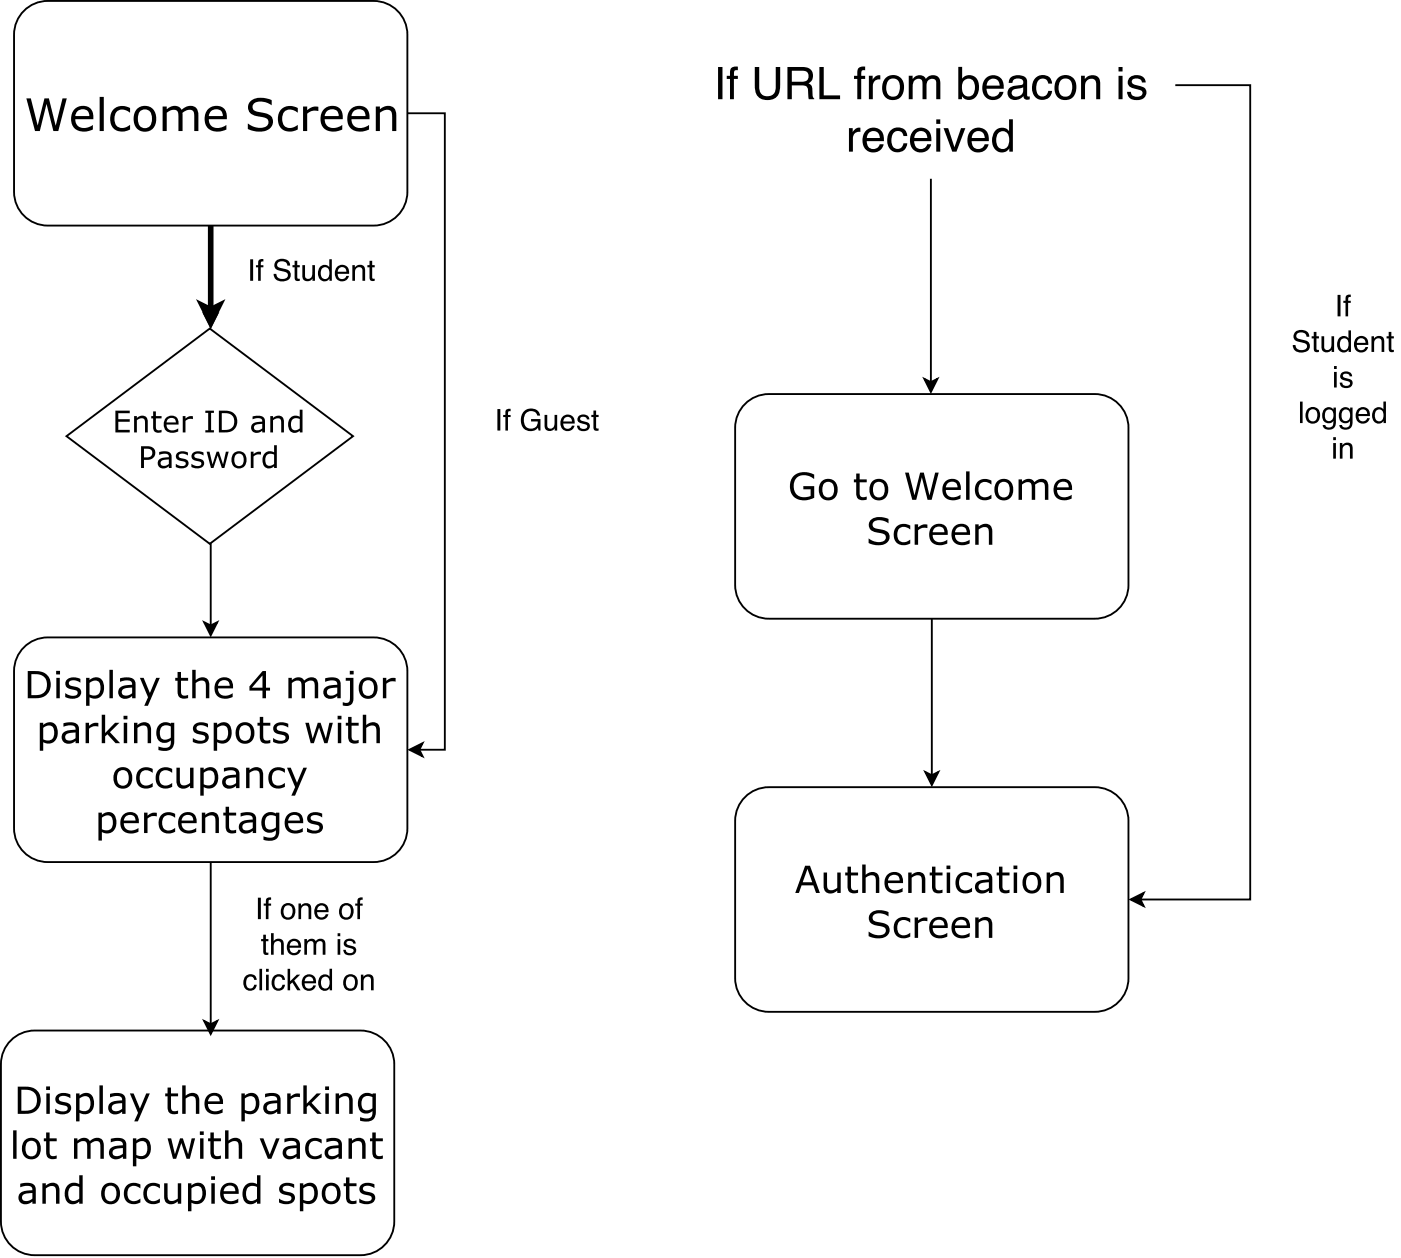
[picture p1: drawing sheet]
<svg xmlns="http://www.w3.org/2000/svg" width="264mm" height="237mm" viewBox="0 0 264 237" stroke-linecap="round" stroke-linejoin="round" font-family="sans-serif">
<path d="M4.5 2a6.3 6.3 0 0 1 4.5-1.8h61.4a6.3 6.3 0 0 1 6.3 6.3v29.7a6.3 6.3 0 0 1-6.3 6.3h-61.4a6.3 6.3 0 0 1-6.4-6.3v-29.7a6.3 6.3 0 0 1 1.9-4.5zM38.5 59.2l1.2 .6 1.2-.6-1.2 2.5zM39.7 42.5v17.3" fill="none" stroke="#000" stroke-width=".35"/>
<g fill="#000">
<path d="M38.5 59.2l1.2 .6 1.2-.6-1.2 2.5z"/>
<path d="M5 18.5h.8l1.3 5.2 1.3-5.2h.8l1.3 5.2 1.3-5.2h.8l-1.6 6.2h-.9l-1.3-5.1-1.3 5.1h-.9zM14 20.6a2.07 2.07 0 0 1 2.5-.5 2.07 2.07 0 0 1 1.1 2.4h-3.4a1.67 1.67 0 0 0 2.6 1.4l.7-.3v.8a3.1 3.1 0 0 1-3.7-.5 2.92 2.92 0 0 1 .2-3.3zM14.6 21l-.4 .9h2.6a1.28 1.28 0 0 0-.8-1.3 1.28 1.28 0 0 0-1.4 .4zM18.8 18.3h.7v6.4h-.7zM21.4 20.6a2.67 2.67 0 0 1 3.1-.2v.8a1.82 1.82 0 0 0-2.7 .1 1.89 1.89 0 0 0 .9 2.8l.9-.1 .9-.5v.9a2.4 2.4 0 0 1-2.9 0 2.4 2.4 0 0 1-.7-2.8zM25.7 20.6a2.15 2.15 0 0 1 2.5-.5 2.15 2.15 0 0 1 1.2 2.3 2.15 2.15 0 0 1-2.1 2.4 2.15 2.15 0 0 1-2.1-2.4l.1-.8zM26.3 21.1a2.27 2.27 0 0 0 .4 2.9 1.39 1.39 0 0 0 1.5-.2 1.39 1.39 0 0 0 .4-1.4 1.37 1.37 0 0 0-.6-1.6 1.37 1.37 0 0 0-1.7 .3zM30.6 20.1h.8v.5a1.74 1.74 0 0 1 2.8 .1 1.9 1.9 0 0 1 3 0l.2 1v3h-.8v-2.6a1.07 1.07 0 0 0-.4-1.3 1.07 1.07 0 0 0-1.4 .2l-.4 .3v3.4h-.8v-2.6a1.06 1.06 0 0 0-.4-1.3 1.06 1.06 0 0 0-1.4 .2l-.4 .2v3.5h-.8zM39.2 20.6a2.07 2.07 0 0 1 2.5-.5 2.07 2.07 0 0 1 1 2.4h-3.4a1.67 1.67 0 0 0 2.6 1.4l.7-.3v.8a3.1 3.1 0 0 1-3.6-.5 2.92 2.92 0 0 1 .2-3.3zM39.7 21l-.4 .9h2.7a1.28 1.28 0 0 0-.8-1.3 1.28 1.28 0 0 0-1.5 .4zM47.1 19.2a3.7 3.7 0 0 1 3.9-.4l.2 .1-.1 .9a2.89 2.89 0 0 0-3.4-.2 .95 .95 0 0 0 0 1.1 .95 .95 0 0 0 1 .4h.2a2.72 2.72 0 0 1 2.4 1.2 2.02 2.02 0 0 1-2.3 2.5l-1.2-.1-1.1-.4v-1a3.1 3.1 0 0 0 3.7 .3 .93 .93 0 0 0 .1-1 .93 .93 0 0 0-1-.5h-.2a2.85 2.85 0 0 1-2.5-1.3l-.1-.3a1.56 1.56 0 0 1 .4-1.3zM53 20.6a2.67 2.67 0 0 1 3.1-.2v.8a1.82 1.82 0 0 0-2.7 .1 1.89 1.89 0 0 0 .9 2.8l.9-.1 .9-.5v.9a2.4 2.4 0 0 1-2.9 0 2.4 2.4 0 0 1-.8-2.8zM57.1 20.1h.8v.7a2.23 2.23 0 0 1 2.1-.7l-.1 .8a2.1 2.1 0 0 0-2 .5v3.3h-.8zM61 20.6a2.07 2.07 0 0 1 2.5-.5 2.07 2.07 0 0 1 1.1 2.4h-3.4a1.67 1.67 0 0 0 2.5 1.4l.8-.3v.8a3.1 3.1 0 0 1-3.7-.5 2.92 2.92 0 0 1 .2-3.3zM61.6 21l-.4 .9h2.6a1.28 1.28 0 0 0-.8-1.3 1.28 1.28 0 0 0-1.4 .4zM66 20.6a2.07 2.07 0 0 1 2.6-.5 2.07 2.07 0 0 1 1 2.4h-3.4a1.67 1.67 0 0 0 2.6 1.4l.7-.3v.8a3.1 3.1 0 0 1-3.7-.5 2.92 2.92 0 0 1 .2-3.3zM66.6 21l-.4 .9h2.6a1.28 1.28 0 0 0-.7-1.3 1.28 1.28 0 0 0-1.5 .4zM70.8 20.1h.8v.5a1.79 1.79 0 0 1 2.9 .3l.1 3.8h-.7v-2.6a1.06 1.06 0 0 0-.4-1.3 1.06 1.06 0 0 0-1.3 0l-.6 .4v3.5h-.8z"/>
</g>
<path d="M12.5 82.2l27-20.3 27 20.3-27 20.3z" fill="#fff"/>
<path d="M12.5 82.2l27-20.3 27 20.3-27 20.3z" fill="none" stroke="#000" stroke-width=".35"/>
<g fill="#000">
<path d="M38.1 57.6l1.6 .7 1.6-.7-1.6 3.1z"/>
<path d="M21.7 77.4h2.7v.5h-2.1v1.1h2.1v.5h-2.1v1.5h2.1v.5h-2.7zM25.3 78.4h.5v.4a1.15 1.15 0 0 1 1.3-.4 1.15 1.15 0 0 1 .7 1.1v2h-.5v-1.8a.78 .78 0 0 0-.4-.9 .78 .78 0 0 0-1 .3l-.1 .1v2.3h-.5zM28.8 77.5h.6v.9h1v.4h-1v1.5a.67 .67 0 0 0 .2 .7 .67 .67 0 0 0 .8 0v.5a1.07 1.07 0 0 1-1.6-1v-1.7h-.3v-.4h.3zM31.2 78.8a1.38 1.38 0 0 1 1.7-.4 1.38 1.38 0 0 1 .7 1.6h-2.2a1.27 1.27 0 0 0 .8 1.1 1.27 1.27 0 0 0 1.4-.4v.6a1.94 1.94 0 0 1-2.7-.7v-1zM31.6 79l-.2 .6h1.7a.84 .84 0 0 0-.5-.8 .84 .84 0 0 0-1 .2zM34.4 78.4h.5v.5a1.49 1.49 0 0 1 1.4-.5v.6l-.2-.1a1.36 1.36 0 0 0-1.2 .4v2.2h-.5zM38.7 77.4h1.6v.4h-.5v3.3h.5v.4h-1.6v-.4h.5v-3.3h-.5zM41.2 77.4h1.1a2.08 2.08 0 0 1 2.4 2 2.08 2.08 0 0 1-2.4 2.1h-1.1zM41.8 77.9v3.1a1.9 1.9 0 0 0 2.3-1 1.58 1.58 0 0 0-1.8-2.1zM47.6 78.5l.8-.2a1.15 1.15 0 0 1 1.5 1.1v2.1h-.5v-.3h-.1a1.1 1.1 0 0 1-1.5 .2 1.1 1.1 0 0 1-.2-1.5 2.9 2.9 0 0 1 1.8-.4 .83 .83 0 0 0-1.3-.7l-.5 .2zM48 80.2a.61 .61 0 0 0 0 .8 .61 .61 0 0 0 .8 0l.6-.3v-.8l-.9 .1zM50.9 78.4h.5v.4a1.15 1.15 0 0 1 1.3-.4 1.15 1.15 0 0 1 .8 1.1v2h-.5v-1.8a.78 .78 0 0 0-.5-.9 .78 .78 0 0 0-.9 .3l-.2 .1v2.3h-.5zM54.7 78.8a1.41 1.41 0 0 1 1.8-.3v-1.3h.5v4.3h-.5v-.3a1.28 1.28 0 0 1-1.6 .2 1.28 1.28 0 0 1-.6-1.4l.1-.7zM55 79.1a1.39 1.39 0 0 0 .3 2l.6-.1 .6-.3v-1.7l-.8-.2z"/>
<path d="M26.6 84.1h1.1a1.31 1.31 0 0 1 1.6 1.3 1.31 1.31 0 0 1-1.6 1.3h-.6v1.5h-.5zM27.1 84.6v1.6a1.21 1.21 0 0 0 1.6-.7 .81 .81 0 0 0-1-.9zM30 85.2l.8-.2a1.15 1.15 0 0 1 1.5 1.1v2.1h-.5v-.3h-.1a1.1 1.1 0 0 1-1.5 .2 1.1 1.1 0 0 1-.2-1.5 2.9 2.9 0 0 1 1.8-.4 .83 .83 0 0 0-1.3-.6l-.5 .1zM30.4 86.9a.61 .61 0 0 0 0 .8 .61 .61 0 0 0 .8 .1l.6-.4v-.8l-.9 .1zM33.4 85.3l.6-.2h.9l.5 .2v.5a1.37 1.37 0 0 0-1.7-.1 .72 .72 0 0 0 .9 .8 .9 .9 0 0 1 .9 .9 .9 .9 0 0 1-1 .9l-.7-.1-.7-.2v-.6a1.46 1.46 0 0 0 1.8 .2 .7 .7 0 0 0-.9-.8 .86 .86 0 0 1-.8-.5 .86 .86 0 0 1 .2-1zM36.4 85.3l.5-.2h1l.4 .2v.5a1.37 1.37 0 0 0-1.7-.1 .72 .72 0 0 0 1 .8 .9 .9 0 0 1 .9 .9 .9 .9 0 0 1-1.1 .9l-.7-.1-.7-.2 .1-.6a1.46 1.46 0 0 0 1.8 .2 .7 .7 0 0 0-.9-.8 .86 .86 0 0 1-.9-.5 .86 .86 0 0 1 .3-1zM38.9 85.1h.6l.5 2.4 .8-2.4h.4l.8 2.4 .5-2.4h.6l-.8 3.1h-.5l-.8-2.4-.8 2.4h-.5zM44 85.5a1.47 1.47 0 0 1 1.8-.2 1.47 1.47 0 0 1 .6 1.7 1.45 1.45 0 0 1-1.8 1.2 1.45 1.45 0 0 1-1-1.9zM44.4 85.8a1.42 1.42 0 0 0 .4 2 1.04 1.04 0 0 0 1-.4 1.04 1.04 0 0 0 .1-1.1 .86 .86 0 0 0-.6-.8 .86 .86 0 0 0-.9 .3zM47.2 85.1h.6v.5a1.49 1.49 0 0 1 1.4-.5v.6l-.3-.1a1.36 1.36 0 0 0-1.1 .4v2.2h-.6zM49.8 85.5a1.41 1.41 0 0 1 1.8-.3v-1.3h.5v4.3h-.5v-.3a1.28 1.28 0 0 1-1.5 .2 1.28 1.28 0 0 1-.7-1.4l.1-.7zM50.2 85.8a1.39 1.39 0 0 0 .3 2l.6-.1 .5-.3v-1.7l-.7-.2z"/>
</g>
<path d="M38.1 57.6l1.6 .7 1.6-.7-1.6 3.1zM39.7 42.5v15.8" fill="none" stroke="#000" stroke-width="1.1" stroke-linecap="butt"/>
<path d="M4.5 122a6.3 6.3 0 0 1 4.5-1.9h61.4a6.3 6.3 0 0 1 6.3 6.4v29.6a6.3 6.3 0 0 1-6.3 6.4h-61.4a6.3 6.3 0 0 1-6.4-6.4v-29.6a6.3 6.3 0 0 1 1.9-4.5z" fill="#fff"/>
<path d="M76.7 21.3h7.1v120h-4.8M4.5 122a6.3 6.3 0 0 1 4.5-1.9h61.4a6.3 6.3 0 0 1 6.3 6.4v29.6a6.3 6.3 0 0 1-6.3 6.4h-61.4a6.3 6.3 0 0 1-6.4-6.4v-29.6a6.3 6.3 0 0 1 1.9-4.5zM77.1 141.3l2.5-1.2-.6 1.2 .6 1.2z" fill="none" stroke="#000" stroke-width=".35"/>
<g fill="#000">
<path d="M77.1 141.3l2.5-1.2-.6 1.2 .6 1.2z"/>
<path d="M47.1 48.9h.6v4h-.6zM48.7 49.1l.4-.3h.5v.5a.38 .38 0 0 0-.5 .4v.3h.5v.4h-.5v2.5h-.5v-2.5h-.4v-.4h.4zM52 49.1a1.67 1.67 0 0 1 2.6 .6v.4h-.5a1 1 0 0 0-.9-.9 1 1 0 0 0-1 .7v.2a3.6 3.6 0 0 0 2 .8 1.17 1.17 0 0 1 .5 1.3 1.17 1.17 0 0 1-1.2 .8 1.49 1.49 0 0 1-2-1.4h.6a1.13 1.13 0 0 0 .9 1 1.13 1.13 0 0 0 1.2-.7l-.2-.5-1.2-.4a1.08 1.08 0 0 1-1.1-.6 1.08 1.08 0 0 1 .3-1.3zM55.5 49.1h.5v.9h.5v.4h-.5v1.9l.1 .2h.4v.4a.65 .65 0 0 1-1-.6v-1.9h-.4v-.4h.4zM56.9 50h.6v1.9a.7 .7 0 0 0 .8 .7 .7 .7 0 0 0 .5-.9v-1.7h.5v2.9h-.4v-.4a1.02 1.02 0 0 1-1.2 .5 1.02 1.02 0 0 1-.8-1zM60.6 50.6a1.36 1.36 0 0 0 .4 2 1 1 0 0 0 .9-.5 1 1 0 0 0 .1-1 .77 .77 0 0 0-.5-.7 .77 .77 0 0 0-.9 .2zM60.4 50.2a1.12 1.12 0 0 1 1.6 .1v-1.4h.5v4h-.4v-.4a1.22 1.22 0 0 1-1.5 .4 1.22 1.22 0 0 1-.7-1.4l.2-.9zM63.5 50.3a1.35 1.35 0 0 1 1.6-.2 1.35 1.35 0 0 1 .7 1.5h-2.2a.84 .84 0 0 0 .6 1 .84 .84 0 0 0 1-.6h.5a1.38 1.38 0 0 1-1.7 1 1.38 1.38 0 0 1-.9-1.8zM63.9 50.6l-.3 .6h1.7a.81 .81 0 0 0-.5-.8 .81 .81 0 0 0-.9 .2zM66.4 50h.4v.4a1.05 1.05 0 0 1 1.3-.5 1.05 1.05 0 0 1 .7 1.1v1.9h-.5v-1.8a.71 .71 0 0 0-.8-.7 .71 .71 0 0 0-.6 .8v1.7h-.5zM69.6 49.1h.5v.9h.5v.4h-.5v1.9l.1 .2h.4v.4a.65 .65 0 0 1-1-.6v-1.9h-.4v-.4h.4z"/>
<path d="M93.7 77.1h.5v4h-.5zM95.3 77.3l.4-.2 .5-.1v.5a.38 .38 0 0 0-.5 .4v.3h.5v.4h-.5v2.5h-.5v-2.5h-.4v-.4h.4zM98.7 77.6a1.79 1.79 0 0 1 3 .7h-.5a1.33 1.33 0 0 0-1.7-.8 1.33 1.33 0 0 0-.8 1.6 1.33 1.33 0 0 0 1.1 1.7 1.33 1.33 0 0 0 1.5-1.4h-1.3v-.4h1.8v2.1h-.4l-.1-.5a1.88 1.88 0 0 1-2.3 .4 1.88 1.88 0 0 1-.9-2.2l.2-.7zM102.6 78.2h.5v1.9a.7 .7 0 0 0 .8 .7 .7 .7 0 0 0 .5-.9v-1.7h.5v2.9h-.4v-.4a1.02 1.02 0 0 1-1.2 .5 1.02 1.02 0 0 1-.7-1zM105.9 78.6a1.35 1.35 0 0 1 1.7-.3 1.35 1.35 0 0 1 .6 1.5h-2.1a.84 .84 0 0 0 .6 1 .84 .84 0 0 0 1-.6h.5a1.38 1.38 0 0 1-1.7 1 1.38 1.38 0 0 1-.9-1.8zM106.3 78.8l-.2 .6h1.6a.81 .81 0 0 0-.4-.8 .81 .81 0 0 0-1 .2zM109.1 78.4a1.17 1.17 0 0 1 1.9 .6h-.5a.69 .69 0 0 0-.6-.5 .69 .69 0 0 0-.6 .4l.1 .3a2.45 2.45 0 0 1 1.7 .8 1.22 1.22 0 0 1-.9 1.3 1.22 1.22 0 0 1-1.4-.6l-.1-.5h.4a.77 .77 0 0 0 .7 .6 .77 .77 0 0 0 .8-.5l-.2-.3a2.23 2.23 0 0 1-1.6-.7v-.5zM111.8 77.4h.5v.8h.4v.4h-.4v1.9l.1 .2h.3v.4a.65 .65 0 0 1-.9-.6v-1.9h-.4v-.4h.4z"/>
<path d="M5.2 126.5h1.3a2.6 2.6 0 0 1 3.1 2.5 2.6 2.6 0 0 1-3.1 2.6h-1.3zM5.9 127v4a2.84 2.84 0 0 0 2.6-.7 2.02 2.02 0 0 0 .1-2.3 2.02 2.02 0 0 0-2.1-1zM10.6 126.4h.7v.7h-.7zM10.6 127.7h.7v3.9h-.7zM12.6 128.1a2.3 2.3 0 0 1 2.5-.2v.7a1.63 1.63 0 0 0-2.1 0 .8 .8 0 0 0 1 .8 1.15 1.15 0 0 1 1.3 1.1 1.15 1.15 0 0 1-1.3 1.2l-.9-.1-.8-.2v-.8a2.07 2.07 0 0 0 2.2 .3 .61 .61 0 0 0 0-.7 .61 .61 0 0 0-.7-.2 1.27 1.27 0 0 1-1.5-1.5zM16.2 127.7h.7v.4a1.6 1.6 0 0 1 1.9-.3 1.6 1.6 0 0 1 .8 1.8 1.79 1.79 0 0 1-.8 1.8 1.79 1.79 0 0 1-1.9 0v1.6h-.7zM16.9 128.7v2.2a1.35 1.35 0 0 0 1.6-.1 1.35 1.35 0 0 0 .4-1.5 1.15 1.15 0 0 0-.8-1 1.15 1.15 0 0 0-1.2 .4zM20.6 126.2h.7v5.4h-.7zM22.6 127.8l.8-.1a1.6 1.6 0 0 1 2.1 1v2.9h-.6v-.4l-.2 .1a1.45 1.45 0 0 1-2.4-.8 1.52 1.52 0 0 1 1.8-1.4l.8-.1a.86 .86 0 0 0-1.2-.8l-1.1 .3zM23.1 130a.71 .71 0 0 0 0 .9 .71 .71 0 0 0 .9 .2l.9-.5v-1l-1.2 .1zM26.3 127.7h.8l1.1 2.9 1.2-2.9h.7l-2.2 5.3h-.7l.7-1.6zM33.4 126.6h.7v1.1h1.3v.6h-1.3v1.7a.84 .84 0 0 0 .3 1 .84 .84 0 0 0 1 0v.6a1.31 1.31 0 0 1-2-1.3v-2h-.4v-.6h.4zM36.2 126.2h.7v2a1.43 1.43 0 0 1 1.6-.5 1.43 1.43 0 0 1 .9 1.4v2.5h-.6v-2.2a.92 .92 0 0 0-.4-1.1 .92 .92 0 0 0-1.2 .2l-.3 .2v2.9h-.7zM40.9 128.2a1.72 1.72 0 0 1 2.1-.4 1.72 1.72 0 0 1 .9 1.9h-2.8a1.46 1.46 0 0 0 .8 1.4 1.46 1.46 0 0 0 1.6-.2l.3-.3v.8a2.6 2.6 0 0 1-3.1-.5 2.46 2.46 0 0 1 .2-2.7zM41.4 128.5l-.3 .7h2.2a1.06 1.06 0 0 0-.7-1 1.06 1.06 0 0 0-1.2 .3zM49.5 126.5h.6v3.1h.8v.5h-.8v1.5h-.7v-1.5h-2.4v-.7zM49.4 127.3l-2 2.3h2zM54.3 127.7h.7v.5a1.45 1.45 0 0 1 2.3 .1 1.49 1.49 0 0 1 2.6 .2v3.1h-.6v-2.2a.89 .89 0 0 0-.4-1.1 .89 .89 0 0 0-1.1 .2l-.4 .2v2.9h-.6v-2.2a.88 .88 0 0 0-.4-1.1 .88 .88 0 0 0-1.1 .2l-.3 .2v2.9h-.7zM61.2 127.8l.8-.1a1.6 1.6 0 0 1 2.2 1v2.9h-.7v-.4l-.2 .1a1.45 1.45 0 0 1-2.4-.8 1.52 1.52 0 0 1 1.8-1.4l.8-.1a.86 .86 0 0 0-1.2-.8l-1.1 .3zM61.7 130a.71 .71 0 0 0 0 .9 .71 .71 0 0 0 .9 .2l.9-.5v-1l-1.1 .1zM65.9 126.4h.7v.7h-.7zM65.1 127.7h1.5v4a1.37 1.37 0 0 1-2 1.2v-.6a.84 .84 0 0 0 1 .1 .84 .84 0 0 0 .3-1v-3.1h-.8zM68 128.2a1.79 1.79 0 0 1 2.1-.4 1.79 1.79 0 0 1 1 1.9 1.79 1.79 0 0 1-1.8 2 1.79 1.79 0 0 1-1.7-2 2.17 2.17 0 0 1 .4-1.5zM68.5 128.6a1.8 1.8 0 0 0 .5 2.5 1.18 1.18 0 0 0 1.4-1.4 1.14 1.14 0 0 0-.5-1.4 1.14 1.14 0 0 0-1.4 .3zM72.1 127.7h.7v.6a1.86 1.86 0 0 1 1.7-.5v.6h-.2a1.72 1.72 0 0 0-1.5 .5v2.7h-.7z"/>
<path d="M7.5 136.2h.6v.4a1.6 1.6 0 0 1 2-.3 1.6 1.6 0 0 1 .8 1.8 1.79 1.79 0 0 1-.8 1.8 1.79 1.79 0 0 1-2 0v1.6h-.6zM8.1 137.2v2.1a1.35 1.35 0 0 0 1.6 0 1.35 1.35 0 0 0 .5-1.5 1.15 1.15 0 0 0-.8-1.1 1.15 1.15 0 0 0-1.3 .5zM11.9 136.3l.8-.2a1.6 1.6 0 0 1 2.2 1.1v2.9h-.7v-.5l-.2 .2a1.45 1.45 0 0 1-2.4-.9 1.52 1.52 0 0 1 1.8-1.3l.8-.1a.86 .86 0 0 0-1.2-.8l-1.1 .2zM12.4 138.4a.71 .71 0 0 0 0 .9 .71 .71 0 0 0 .9 .2l.9-.4v-1.1l-1.1 .1zM16.1 136.2h.7v.6a1.86 1.86 0 0 1 1.7-.6v.7h-.2a1.72 1.72 0 0 0-1.5 .4v2.8h-.7zM19.2 134.7h.6v3.4l1.9-1.9h.8l-1.8 1.8 1.9 2.1h-.8l-1.6-1.7-.4 .4v1.3h-.6zM23.3 134.9h.7v.7h-.7zM23.3 136.2h.7v3.9h-.7zM25.2 136.2h.7v.4a1.43 1.43 0 0 1 1.6-.5 1.43 1.43 0 0 1 1 1.5v2.5h-.7v-2.2a.92 .92 0 0 0-.4-1.1 .92 .92 0 0 0-1.1 .1l-.4 .3v2.9h-.7zM30 136.6a1.8 1.8 0 0 1 2.2-.2v-.2h.6v3.4a1.85 1.85 0 0 1-2.6 1.8l-.4-.1v-.6l.4 .1a1.31 1.31 0 0 0 2-.7v-.6a1.61 1.61 0 0 1-1.9 .3 1.61 1.61 0 0 1-.9-1.7l.2-.9zM30.4 137a1.63 1.63 0 0 0 .4 2.4l.7-.1 .7-.3v-2.1a1.59 1.59 0 0 0-1.8 .1zM36.6 136.6a2.3 2.3 0 0 1 2.6-.2l-.1 .7a1.63 1.63 0 0 0-2.1-.1 .8 .8 0 0 0 1 .8 1.15 1.15 0 0 1 1.3 1.2 1.15 1.15 0 0 1-1.2 1.1h-.9l-.9-.3v-.7a2.07 2.07 0 0 0 2.3 .3 .61 .61 0 0 0-.1-.7 .61 .61 0 0 0-.6-.3 1.27 1.27 0 0 1-1.5-1.4zM40.2 136.2h.7v.4a1.6 1.6 0 0 1 1.9-.3 1.6 1.6 0 0 1 .8 1.8 1.79 1.79 0 0 1-.8 1.8 1.79 1.79 0 0 1-1.9 0v1.6h-.7zM40.9 137.2v2.1a1.35 1.35 0 0 0 1.6 0 1.35 1.35 0 0 0 .5-1.5 1.15 1.15 0 0 0-.9-1.1 1.15 1.15 0 0 0-1.2 .5zM44.8 136.6a1.79 1.79 0 0 1 2.1-.3 1.79 1.79 0 0 1 1 1.8 1.79 1.79 0 0 1-1.8 2.1 1.79 1.79 0 0 1-1.7-2.1 2.17 2.17 0 0 1 .4-1.5zM45.3 137a1.8 1.8 0 0 0 .5 2.6 1.18 1.18 0 0 0 1.5-1.5 1.14 1.14 0 0 0-.6-1.3 1.14 1.14 0 0 0-1.4 .2zM48.9 135.1h.7v1.1h1.3v.5h-1.3v1.8a.84 .84 0 0 0 .3 1 .84 .84 0 0 0 1-.1v.6a1.31 1.31 0 0 1-2-1.2v-2.1h-.4v-.5h.4zM51.7 136.6a2.3 2.3 0 0 1 2.6-.2v.7a1.63 1.63 0 0 0-2.2-.1 .8 .8 0 0 0 1 .8 1.15 1.15 0 0 1 1.4 1.2 1.15 1.15 0 0 1-1.3 1.1h-.9l-.9-.3v-.7a2.07 2.07 0 0 0 2.3 .3 .61 .61 0 0 0-.1-.7 .61 .61 0 0 0-.6-.3 1.27 1.27 0 0 1-1.5-1.4zM57.5 136.2h.7l.7 3 .9-3h.6l1 3 .6-3h.7l-1 3.9h-.6l-1-3-1 3h-.6zM63.6 134.9h.7v.7h-.7zM63.6 136.2h.7v3.9h-.7zM65.6 135.1h.6v1.1h1.4v.5h-1.4v1.8a.84 .84 0 0 0 .3 1 .84 .84 0 0 0 1.1-.1v.6a1.31 1.31 0 0 1-2-1.2v-2.1h-.5v-.5h.5zM68.3 134.7h.7v1.9a1.43 1.43 0 0 1 1.6-.5 1.43 1.43 0 0 1 .9 1.5v2.5h-.6v-2.2a.92 .92 0 0 0-.4-1.1 .92 .92 0 0 0-1.2 .1l-.3 .3v2.9h-.7z"/>
<path d="M18.5 153.1h.7v.4a1.6 1.6 0 0 1 1.9-.3 1.6 1.6 0 0 1 .8 1.8 1.79 1.79 0 0 1-.8 1.8 1.79 1.79 0 0 1-1.9 0v1.6h-.7zM19.2 154.1v2.2a1.35 1.35 0 0 0 1.6-.1 1.35 1.35 0 0 0 .4-1.5 1.15 1.15 0 0 0-.8-1 1.15 1.15 0 0 0-1.2 .4zM23.2 153.6a1.72 1.72 0 0 1 2.1-.4 1.72 1.72 0 0 1 .9 1.9h-2.9a1.46 1.46 0 0 0 .9 1.4 1.46 1.46 0 0 0 1.5-.2l.4-.3v.8a2.6 2.6 0 0 1-3.1-.5 2.46 2.46 0 0 1 .2-2.7zM23.7 153.9l-.4 .7h2.2a1.06 1.06 0 0 0-.6-1 1.06 1.06 0 0 0-1.2 .3zM27.1 153.1h.7v.6a1.86 1.86 0 0 1 1.7-.5v.6h-.1a1.72 1.72 0 0 0-1.6 .5v2.7h-.7zM30.4 153.6a2.26 2.26 0 0 1 2.6-.2v.7a1.44 1.44 0 0 0-1.9-.3 1.44 1.44 0 0 0-.5 1.9 1.45 1.45 0 0 0 2.4 .3v.7a2.01 2.01 0 0 1-2.5 0 2.01 2.01 0 0 1-.5-2.5zM34.1 153.6a1.72 1.72 0 0 1 2.1-.4 1.72 1.72 0 0 1 .8 1.9h-2.8a1.46 1.46 0 0 0 .8 1.4 1.46 1.46 0 0 0 1.6-.2l.4-.3v.8a2.6 2.6 0 0 1-3.2-.5 2.46 2.46 0 0 1 .3-2.7zM34.6 153.9l-.4 .7h2.2a1.06 1.06 0 0 0-.6-1 1.06 1.06 0 0 0-1.2 .3zM38 153.1h.7v.5a1.43 1.43 0 0 1 1.6-.5 1.43 1.43 0 0 1 .9 1.4v2.5h-.6v-2.2a.92 .92 0 0 0-.4-1.1 .92 .92 0 0 0-1.2 .2l-.3 .2v2.9h-.7zM42.5 152h.6v1.1h1.4v.6h-1.4v1.7a.84 .84 0 0 0 .3 1 .84 .84 0 0 0 1.1 0v.6a1.31 1.31 0 0 1-2-1.3v-2h-.4v-.6h.4zM45.3 153.2l.8-.1a1.6 1.6 0 0 1 2.1 1v2.9h-.6v-.4l-.2 .1a1.45 1.45 0 0 1-2.4-.8 1.52 1.52 0 0 1 1.8-1.4l.8-.1a.86 .86 0 0 0-1.2-.8l-1.1 .3zM45.8 155.4a.71 .71 0 0 0 0 .9 .71 .71 0 0 0 .9 .2l.9-.5v-1l-1.2 .1zM49.7 153.5a1.8 1.8 0 0 1 2.3-.2v-.2h.6v3.4a1.85 1.85 0 0 1-2.6 1.9l-.4-.1v-.7l.4 .1a1.31 1.31 0 0 0 2-.7v-.5a1.61 1.61 0 0 1-1.9 .3 1.61 1.61 0 0 1-.9-1.8l.2-.8zM50.2 154a1.63 1.63 0 0 0 .4 2.3h.7l.7-.4v-2.1a1.59 1.59 0 0 0-1.8 .2zM54.1 153.6a1.72 1.72 0 0 1 2.1-.4 1.72 1.72 0 0 1 .9 1.9h-2.8a1.46 1.46 0 0 0 .8 1.4 1.46 1.46 0 0 0 1.6-.2l.3-.3v.8a2.6 2.6 0 0 1-3.1-.5 2.46 2.46 0 0 1 .2-2.7zM54.6 153.9l-.3 .7h2.2a1.06 1.06 0 0 0-.7-1 1.06 1.06 0 0 0-1.2 .3zM58.1 153.5a2.3 2.3 0 0 1 2.6-.2l-.1 .7a1.63 1.63 0 0 0-2.1 0 .8 .8 0 0 0 1 .8 1.15 1.15 0 0 1 1.3 1.1 1.15 1.15 0 0 1-1.2 1.2l-.9-.1-.9-.2v-.8a2.07 2.07 0 0 0 2.3 .3 .61 .61 0 0 0-.1-.7 .61 .61 0 0 0-.6-.2 1.27 1.27 0 0 1-1.5-1.5z"/>
<path d="M21.8 145.1a1.79 1.79 0 0 1 2.1-.4 1.79 1.79 0 0 1 1 1.9 1.79 1.79 0 0 1-1.8 2 1.79 1.79 0 0 1-1.7-2 2.17 2.17 0 0 1 .4-1.5zM22.3 145.5a1.8 1.8 0 0 0 .5 2.5 1.18 1.18 0 0 0 1.5-1.4 1.14 1.14 0 0 0-.6-1.3 1.14 1.14 0 0 0-1.4 .2zM26.2 145.1a2.26 2.26 0 0 1 2.6-.2v.7a1.44 1.44 0 0 0-1.9-.3 1.44 1.44 0 0 0-.5 1.9 1.45 1.45 0 0 0 2.4 .4v.7a2.01 2.01 0 0 1-2.5-.1 2.01 2.01 0 0 1-.5-2.4zM29.8 145.1a2.26 2.26 0 0 1 2.6-.2v.7a1.44 1.44 0 0 0-1.9-.3 1.44 1.44 0 0 0-.4 1.9 1.45 1.45 0 0 0 2.3 .4v.7a2.01 2.01 0 0 1-2.5-.1 2.01 2.01 0 0 1-.5-2.4zM33.2 144.7h.7v2.2a.92 .92 0 0 0 .4 1.1 .92 .92 0 0 0 1.1-.2l.4-.3v-2.8h.6v3.8h-.6v-.4a1.43 1.43 0 0 1-1.6 .5 1.43 1.43 0 0 1-1-1.4zM37.7 144.7h.7v.4a1.6 1.6 0 0 1 1.9-.4 1.6 1.6 0 0 1 .8 1.8 1.79 1.79 0 0 1-.8 1.8 1.79 1.79 0 0 1-1.9 0v1.6h-.7zM38.4 145.6v2.2a1.35 1.35 0 0 0 1.6 0 1.35 1.35 0 0 0 .4-1.6 1.15 1.15 0 0 0-.8-1 1.15 1.15 0 0 0-1.2 .4zM42.2 144.8l.8-.2a1.6 1.6 0 0 1 2.1 1.1v2.8h-.6v-.4l-.3 .2a1.45 1.45 0 0 1-2.4-.9 1.52 1.52 0 0 1 1.9-1.4h.8a.86 .86 0 0 0-1.2-.8l-1.1 .2zM42.7 146.9a.71 .71 0 0 0-.1 .9 .71 .71 0 0 0 .9 .2l1-.4v-1.1l-1.2 .1zM46.3 144.7h.7v.4a1.43 1.43 0 0 1 1.6-.5 1.43 1.43 0 0 1 1 1.4v2.5h-.7v-2.2a.92 .92 0 0 0-.4-1.1 .92 .92 0 0 0-1.1 .2l-.4 .2v2.9h-.7zM51.1 145.1a2.26 2.26 0 0 1 2.6-.2v.7a1.44 1.44 0 0 0-1.9-.3 1.44 1.44 0 0 0-.5 1.9 1.45 1.45 0 0 0 2.4 .4v.7a2.01 2.01 0 0 1-2.5-.1 2.01 2.01 0 0 1-.5-2.4zM54.1 144.7h.7l1.1 2.8 1.2-2.8h.7l-2.2 5.2h-.7l.7-1.6z"/>
</g>
<path d="M2 196.1a6.3 6.3 0 0 1 4.5-1.9h61.4a6.4 6.4 0 0 1 6.4 6.4v29.6a6.4 6.4 0 0 1-6.4 6.3h-61.4a6.4 6.4 0 0 1-6.3-6.3v-29.6a6.3 6.3 0 0 1 1.8-4.5z" fill="#fff"/>
<path d="M175.3 33.7v38.3M174.1 71.4l1.2 .6 1.3-.6-1.3 2.5zM38.5 117.3l1.2 .6 1.2-.6-1.2 2.4zM39.7 102.3v15.6M175.5 116.6v29.5M174.3 145.5l1.2 .6 1.2-.6-1.2 2.4zM39.7 162.5v30.5M2 196.1a6.3 6.3 0 0 1 4.5-1.9h61.4a6.4 6.4 0 0 1 6.4 6.4v29.6a6.4 6.4 0 0 1-6.4 6.3h-61.4a6.4 6.4 0 0 1-6.3-6.3v-29.6a6.3 6.3 0 0 1 1.8-4.5zM38.5 192.4l1.2 .6 1.2-.6-1.2 2.5z" fill="none" stroke="#000" stroke-width=".35"/>
<g fill="#000">
<path d="M174.1 71.4l1.2 .6 1.3-.6-1.3 2.5zM38.5 117.3l1.2 .6 1.2-.6-1.2 2.4zM174.3 145.5l1.2 .6 1.2-.6-1.2 2.4zM38.5 192.4l1.2 .6 1.2-.6-1.2 2.5z"/>
<path d="M135.2 12.6h.9v6.1h-.9zM137.8 12.8l.5-.2h.7v.6a.58 .58 0 0 0-.8 .7v.4h.8v.6h-.8v3.8h-.7v-3.8h-.6v-.6h.6v-1zM142.2 12.6h.8v3.8a1.57 1.57 0 0 0 1.6 1.7 1.57 1.57 0 0 0 1.5-1.7v-3.8h.8v3.4a2.42 2.42 0 0 1-2.3 2.9 2.42 2.42 0 0 1-2.4-2.9zM149.1 13.3v2.1h1.9a1.05 1.05 0 0 0 1.3-1 1.05 1.05 0 0 0-1.2-1.1zM148.3 12.6h2.8a1.66 1.66 0 0 1 1.9 1.1 1.66 1.66 0 0 1-.7 2l.6 .6 .2 1.8 .3 .6h-1l-.2-.7a2.02 2.02 0 0 0-.3-1.7l-.6-.2h-2.2v2.6h-.8zM154.3 12.6h.9v5.4h3v.7h-3.9zM161.8 12.8l.5-.2h.7v.6a.58 .58 0 0 0-.8 .7v.4h.8v.6h-.8v3.8h-.7v-3.8h-.6v-.6h.6v-1zM163.7 14.3h.7v.7a1.3 1.3 0 0 1 1.4-.8v.8a1.16 1.16 0 0 0-1.4 1.2v2.5h-.7zM167.4 15.1a2.21 2.21 0 0 0 .2 3 1.29 1.29 0 0 0 1.9-1.4 1.42 1.42 0 0 0-.4-1.5 1.42 1.42 0 0 0-1.5-.3zM166.7 14.8a2.09 2.09 0 0 1 2.6-.4 2.09 2.09 0 0 1 1 2.4 2.09 2.09 0 0 1-2.5 2 2.09 2.09 0 0 1-1.6-2.6l.2-.8zM171.2 14.3h.7v.6a1.45 1.45 0 0 1 2.5 0 1.47 1.47 0 0 1 1.7-.7 1.47 1.47 0 0 1 1 1.5v3h-.8v-3.1a.91 .91 0 0 0-1-.8 .91 .91 0 0 0-.8 1v2.9h-.7v-2.9a.86 .86 0 0 0-.7-1 .86 .86 0 0 0-1 .6l-.2 .6v2.7h-.7zM180.5 12.6h.7v2.2a1.83 1.83 0 0 1 2.2-.4 1.83 1.83 0 0 1 1 2 2.04 2.04 0 0 1-2.5 2.3l-.7-.6v.6h-.7zM181.6 15.2a2.29 2.29 0 0 0 .2 2.8 1.21 1.21 0 0 0 1.3 0 1.21 1.21 0 0 0 .5-1.2 1.54 1.54 0 0 0-1.1-2l-.5 .1zM185.6 14.8a2.03 2.03 0 0 1 2.5-.4 2.03 2.03 0 0 1 1 2.3h-3.3a1.26 1.26 0 0 0 1 1.5 1.26 1.26 0 0 0 1.5-.9h.7a2.06 2.06 0 0 1-2.6 1.5 2.06 2.06 0 0 1-1.4-2.6l.2-.8zM186.2 15.2l-.3 .4-.1 .5h2.5a1.21 1.21 0 0 0-.7-1.2 1.21 1.21 0 0 0-1.4 .3zM190.7 17.1a.8 .8 0 0 0 .1 1 .8 .8 0 0 0 1 0 1.29 1.29 0 0 0 .9-1.7l-1.7 .4zM190.3 14.7a2.25 2.25 0 0 1 3 .1l.2 .6v2.6l.1 .2h.4v.5a.84 .84 0 0 1-1.2-.6 1.62 1.62 0 0 1-1.7 .8 1.62 1.62 0 0 1-1.3-1.4 1.37 1.37 0 0 1 1.4-1.3l1.1-.2a.63 .63 0 0 0 .4-.7 .63 .63 0 0 0-.7-.5 .96 .96 0 0 0-1.3 .8h-.7zM194.9 14.8a1.8 1.8 0 0 1 2-.6 1.8 1.8 0 0 1 1.3 1.6h-.8a1.12 1.12 0 0 0-1.2-1 1.12 1.12 0 0 0-1 1.2 1.57 1.57 0 0 0 1.1 2.2 1.12 1.12 0 0 0 1.1-1.1h.8a1.91 1.91 0 0 1-2.2 1.7 1.91 1.91 0 0 1-1.6-2.2l.1-.8zM199.9 15.1a2.21 2.21 0 0 0 .2 3 1.29 1.29 0 0 0 1.8-1.4 1.42 1.42 0 0 0-.3-1.5 1.42 1.42 0 0 0-1.5-.3zM199.2 14.8a2.09 2.09 0 0 1 2.5-.4 2.09 2.09 0 0 1 1 2.4 2.09 2.09 0 0 1-2.4 2 2.09 2.09 0 0 1-1.7-2.6l.2-.8zM203.6 14.3h.7v.6a1.65 1.65 0 0 1 2.8 .1l.1 3.7h-.7v-2.8a1.02 1.02 0 0 0-.9-1.1 1.02 1.02 0 0 0-1.1 .8l-.1 3.1h-.8zM210.7 14.3h.7v4.4h-.7zM210.7 12.6h.7v.9h-.7zM212.9 14.5a1.87 1.87 0 0 1 2.9 .8v.2h-.7a1.03 1.03 0 0 0-.9-.7 1.03 1.03 0 0 0-1 .6l.1 .3 .4 .3a3 3 0 0 1 2.1 .9 1.49 1.49 0 0 1-1.7 2 1.56 1.56 0 0 1-1.8-1.6h.7a1.15 1.15 0 0 0 1 .9 1.15 1.15 0 0 0 1.2-.7l-.1-.3-.3-.2a3.9 3.9 0 0 1-2.3-1l-.1-.7z"/>
<path d="M159.9 24.1h.7v.8a1.3 1.3 0 0 1 1.5-.8v.8a1.16 1.16 0 0 0-1.5 1.1v2.6h-.7zM163 24.7a2.03 2.03 0 0 1 2.5-.4 2.03 2.03 0 0 1 1 2.3h-3.3a1.26 1.26 0 0 0 1 1.5 1.26 1.26 0 0 0 1.5-.9h.7a2.06 2.06 0 0 1-2.5 1.5 2.06 2.06 0 0 1-1.4-2.7l.2-.7zM163.6 25.1l-.2 .4-.1 .5h2.4a1.21 1.21 0 0 0-.7-1.2 1.21 1.21 0 0 0-1.4 .3zM167.7 24.7a1.8 1.8 0 0 1 1.9-.7 1.8 1.8 0 0 1 1.3 1.6h-.7a1.12 1.12 0 0 0-1.3-.9 1.12 1.12 0 0 0-1 1.2 1.57 1.57 0 0 0 1.2 2.2 1.12 1.12 0 0 0 1.1-1.1h.7a1.91 1.91 0 0 1-2.2 1.7 1.91 1.91 0 0 1-1.6-2.2l.1-.9zM172 24.7a2.03 2.03 0 0 1 2.4-.4 2.03 2.03 0 0 1 1 2.3h-3.2a1.26 1.26 0 0 0 .9 1.5 1.26 1.26 0 0 0 1.5-.9h.8a2.06 2.06 0 0 1-2.6 1.5 2.06 2.06 0 0 1-1.4-2.7l.2-.7zM172.6 25.1l-.3 .4-.1 .5h2.5a1.21 1.21 0 0 0-.7-1.2 1.21 1.21 0 0 0-1.4 .3zM176.3 24.2h.8v4.4h-.8zM176.3 22.5h.8v.8h-.8zM177.7 24.1h.9l1.2 3.7 1.2-3.7h.8l-1.6 4.5h-.8zM182.8 24.7a2.03 2.03 0 0 1 2.5-.4 2.03 2.03 0 0 1 1 2.3h-3.3a1.26 1.26 0 0 0 1 1.5 1.26 1.26 0 0 0 1.5-.9h.7a2.06 2.06 0 0 1-2.6 1.5 2.06 2.06 0 0 1-1.4-2.7l.2-.7zM183.4 25.1l-.3 .4-.1 .5h2.5a1.21 1.21 0 0 0-.7-1.2 1.21 1.21 0 0 0-1.4 .3zM188.2 25a2.15 2.15 0 0 0 .1 3 1.31 1.31 0 0 0 1.4-.3 1.31 1.31 0 0 0 .4-1.3 1.26 1.26 0 0 0-.5-1.4 1.26 1.26 0 0 0-1.4 0zM187.6 24.5a1.68 1.68 0 0 1 2.5 .2v-2.2h.7v6.1h-.7v-.6a1.78 1.78 0 0 1-2 .6 1.78 1.78 0 0 1-1.2-1.7l.1-1.5z"/>
<path d="M48.6 169.2h.5v4h-.5zM50.2 169.4l.4-.3h.5v.5a.38 .38 0 0 0-.5 .4v.3h.5v.4h-.5v2.5h-.5v-2.5h-.4v-.4h.4zM53.8 170.8a1.4 1.4 0 0 0 .2 2.1 1.03 1.03 0 0 0 1.1-1.5v-.2a.82 .82 0 0 0-1.3-.4zM53.3 170.6a1.4 1.4 0 0 1 1.7-.2 1.4 1.4 0 0 1 .6 1.6 1.4 1.4 0 0 1-1.7 1.3 1.4 1.4 0 0 1-1-1.9zM56.2 170.3h.5v.4a1.05 1.05 0 0 1 1.2-.5 1.05 1.05 0 0 1 .7 1.1v1.9h-.5v-1.8a.71 .71 0 0 0-.8-.7 .71 .71 0 0 0-.6 .8v1.7h-.5zM59.6 170.6a1.35 1.35 0 0 1 1.6-.2 1.35 1.35 0 0 1 .7 1.5h-2.2a.84 .84 0 0 0 .7 1 .84 .84 0 0 0 1-.6h.4a1.38 1.38 0 0 1-1.7 1 1.38 1.38 0 0 1-.9-1.8zM60 170.9l-.3 .6h1.7a.81 .81 0 0 0-.5-.8 .81 .81 0 0 0-.9 .2zM64.7 170.8a1.4 1.4 0 0 0 .3 2.1 1.03 1.03 0 0 0 1.1-1.5l-.1-.2a.82 .82 0 0 0-1.3-.4zM64.2 170.6a1.4 1.4 0 0 1 1.8-.2 1.4 1.4 0 0 1 .6 1.6 1.4 1.4 0 0 1-1.7 1.3 1.4 1.4 0 0 1-1-1.9zM67.4 169.4l.4-.3h.5v.5a.38 .38 0 0 0-.5 .4v.3h.5v.4h-.5v2.5h-.5v-2.5h-.4v-.4h.4z"/>
<path d="M49.6 176.1h.5v.9h.5v.4h-.5v1.9l.1 .2h.4v.4a.65 .65 0 0 1-1-.6v-1.9h-.4v-.4h.4zM51 175.9h.5v1.5a1.04 1.04 0 0 1 1.3-.5 1.04 1.04 0 0 1 .7 1.1v1.9h-.6v-1.8a.73 .73 0 0 0-.8-.8 .73 .73 0 0 0-.6 1.1v1.5h-.5zM54.4 177.3a1.35 1.35 0 0 1 1.7-.2 1.35 1.35 0 0 1 .6 1.5h-2.1a.84 .84 0 0 0 .6 1 .84 .84 0 0 0 1-.6h.5a1.38 1.38 0 0 1-1.8 1 1.38 1.38 0 0 1-.9-1.8zM54.8 177.6l-.2 .6h1.6a.81 .81 0 0 0-.5-.8 .81 .81 0 0 0-.9 .2zM57.3 177h.5v.4a.97 .97 0 0 1 1.7 0 .98 .98 0 0 1 1.1-.5 .98 .98 0 0 1 .7 1.1v1.9h-.5v-2a.64 .64 0 0 0-.8-.5 .64 .64 0 0 0-.4 .8v1.7h-.5v-1.9a.61 .61 0 0 0-.7-.7 .61 .61 0 0 0-.6 .7v1.9h-.5zM63.6 177h.5v2.9h-.5zM63.6 175.9h.5v.5h-.5zM65 177.1a1.17 1.17 0 0 1 2 .7h-.5a.69 .69 0 0 0-.6-.5 .69 .69 0 0 0-.7 .4l.2 .3a2.45 2.45 0 0 1 1.7 .8 1.22 1.22 0 0 1-.9 1.2 1.22 1.22 0 0 1-1.4-.5l-.1-.5h.4a.77 .77 0 0 0 .7 .6 .77 .77 0 0 0 .8-.5l-.3-.3a2.23 2.23 0 0 1-1.5-.8v-.4z"/>
<path d="M46.2 184a1.21 1.21 0 0 1 1.3-.4 1.21 1.21 0 0 1 .9 1.1h-.5a.77 .77 0 0 0-.9-.7 .77 .77 0 0 0-.6 1 .91 .91 0 0 0 .1 .9 .91 .91 0 0 0 1 .3l.4-.6h.5a1.28 1.28 0 0 1-1.5 1.1 1.28 1.28 0 0 1-1.1-1.5l.1-.7zM48.9 182.6h.5v4h-.5zM50.1 183.7h.5v2.9h-.5zM50.1 182.6h.5v.5h-.5zM51.5 184a1.21 1.21 0 0 1 1.3-.4 1.21 1.21 0 0 1 .9 1.1h-.5a.77 .77 0 0 0-.9-.7 .77 .77 0 0 0-.6 1 .91 .91 0 0 0 .1 .9 .91 .91 0 0 0 1 .3l.4-.6h.5a1.28 1.28 0 0 1-1.5 1.1 1.28 1.28 0 0 1-1-1.5v-.7zM54.2 182.6h.4v2.3l1.3-1.2h.7l-1.2 1.1 1.2 1.8h-.6l-.9-1.5-.5 .4v1.1h-.4zM57.2 184a1.35 1.35 0 0 1 1.7-.2 1.35 1.35 0 0 1 .6 1.5h-2.1a.84 .84 0 0 0 .6 1 .84 .84 0 0 0 1-.6h.5a1.38 1.38 0 0 1-1.8 1 1.38 1.38 0 0 1-.8-1.8zM57.6 184.3l-.2 .6h1.6a.81 .81 0 0 0-.5-.8 .81 .81 0 0 0-.9 .2zM60.7 184.3a1.36 1.36 0 0 0 .3 2 1 1 0 0 0 1-.5 1 1 0 0 0 .1-1 .77 .77 0 0 0-.6-.7 .77 .77 0 0 0-.8 .2zM60.4 183.9a1.12 1.12 0 0 1 1.7 .1v-1.4h.4v4h-.4v-.4a1.22 1.22 0 0 1-1.5 .4 1.22 1.22 0 0 1-.7-1.4l.2-.9zM65.5 184.2a1.4 1.4 0 0 0 .2 2.1 1.03 1.03 0 0 0 1.2-1.5l-.1-.2a.82 .82 0 0 0-1.3-.4zM65 184a1.4 1.4 0 0 1 1.8-.2 1.4 1.4 0 0 1 .6 1.6 1.4 1.4 0 0 1-1.7 1.3 1.4 1.4 0 0 1-1-1.8zM68 183.7h.4v.4a1.05 1.05 0 0 1 1.3-.4 1.05 1.05 0 0 1 .7 1v1.9h-.5v-1.8a.71 .71 0 0 0-.8-.7 .71 .71 0 0 0-.6 .8v1.7h-.5z"/>
<path d="M2.5 213h.6v5.4h-.6zM4.6 215a1.79 1.79 0 0 1 2.1-.4 1.79 1.79 0 0 1 1 1.8 1.79 1.79 0 0 1-1.8 2.1 1.79 1.79 0 0 1-1.8-2.1 2.17 2.17 0 0 1 .5-1.4zM5.1 215.3a1.8 1.8 0 0 0 .5 2.6 1.18 1.18 0 0 0 1.4-1.5 1.14 1.14 0 0 0-.5-1.3 1.14 1.14 0 0 0-1.4 .2zM8.7 213.4h.6v1.1h1.4v.6h-1.4v1.7a.84 .84 0 0 0 .3 1 .84 .84 0 0 0 1.1 0v.5a1.31 1.31 0 0 1-2-1.2v-2h-.4v-.6h.4zM13.9 214.5h.7v.4a1.45 1.45 0 0 1 2.3 .1 1.49 1.49 0 0 1 2.6 .3l.1 3.1h-.7v-2.2a.89 .89 0 0 0-.4-1.1 .89 .89 0 0 0-1.1 .2l-.4 .2 .1 2.9h-.7v-2.2a.88 .88 0 0 0-.3-1.1 .88 .88 0 0 0-1.2 .2l-.3 .2v2.9h-.7zM20.9 214.6l.7-.1a1.6 1.6 0 0 1 2.2 1v2.9h-.7v-.4l-.2 .1a1.45 1.45 0 0 1-2.4-.8 1.52 1.52 0 0 1 1.8-1.4l.8-.1a.86 .86 0 0 0-1.2-.8l-1 .3zM21.4 216.7a.71 .71 0 0 0-.1 1 .71 .71 0 0 0 .9 .2l.9-.5v-1l-1.1 .1zM25 214.5h.7v.4a1.6 1.6 0 0 1 1.9-.3 1.6 1.6 0 0 1 .8 1.8 1.79 1.79 0 0 1-.8 1.8 1.79 1.79 0 0 1-1.9 0v1.6h-.7zM25.7 215.5v2.1a1.35 1.35 0 0 0 1.6 0 1.35 1.35 0 0 0 .4-1.5 1.15 1.15 0 0 0-.8-1 1.15 1.15 0 0 0-1.2 .4zM31.6 214.5h.6l.7 3 1-3h.5l1 3 .7-3h.6l-1 3.9h-.6l-.9-3-1 3h-.6zM37.6 213.2h.8v.7h-.8zM37.7 214.5h.6v3.9h-.6zM39.6 213.4h.7v1.1h1.3v.6h-1.3v1.7a.84 .84 0 0 0 .3 1 .84 .84 0 0 0 1 0v.5a1.31 1.31 0 0 1-2-1.2v-2h-.4v-.6h.4zM42.4 213h.6v1.9a1.43 1.43 0 0 1 1.7-.4 1.43 1.43 0 0 1 .9 1.4v2.5h-.6v-2.2a.92 .92 0 0 0-.4-1.1 .92 .92 0 0 0-1.2 .2l-.4 .2v2.9h-.6zM48.9 214.5h.7l1.2 3.1 1.2-3.1h.7l-1.6 3.9h-.6zM53.6 214.6l.8-.1a1.6 1.6 0 0 1 2.1 1v2.9h-.6v-.4l-.3 .1a1.45 1.45 0 0 1-2.4-.8 1.52 1.52 0 0 1 1.8-1.4l.9-.1a.86 .86 0 0 0-1.3-.8l-1 .3zM54.1 216.7a.71 .71 0 0 0-.1 1 .71 .71 0 0 0 .9 .2l1-.5v-1l-1.2 .1zM58 215a2.26 2.26 0 0 1 2.6-.2v.7a1.44 1.44 0 0 0-1.9-.3 1.44 1.44 0 0 0-.5 1.9 1.45 1.45 0 0 0 2.4 .3v.7a2.01 2.01 0 0 1-2.5-.1 2.01 2.01 0 0 1-.5-2.4zM61.5 214.6l.8-.1a1.6 1.6 0 0 1 2.1 1v2.9h-.6v-.4l-.3 .1a1.45 1.45 0 0 1-2.4-.8 1.52 1.52 0 0 1 1.9-1.4l.8-.1a.86 .86 0 0 0-1.2-.8l-1.1 .3zM62 216.7a.71 .71 0 0 0-.1 1 .71 .71 0 0 0 .9 .2l1-.5v-1l-1.2 .1zM65.6 214.5h.7v.4a1.43 1.43 0 0 1 1.6-.4 1.43 1.43 0 0 1 1 1.4v2.5h-.7v-2.2a.92 .92 0 0 0-.4-1.1 .92 .92 0 0 0-1.1 .2l-.4 .2v2.9h-.7zM70.1 213.4h.7v1.1h1.3v.6h-1.3v1.7a.84 .84 0 0 0 .3 1 .84 .84 0 0 0 1 0v.5a1.31 1.31 0 0 1-2-1.2v-2h-.4v-.6h.4z"/>
<path d="M3.3 204.8h1.3a2.6 2.6 0 0 1 3.1 2.5 2.6 2.6 0 0 1-3.1 2.6h-1.3zM4 205.4v3.9a2.84 2.84 0 0 0 2.6-.7 2.02 2.02 0 0 0 .1-2.3 2.02 2.02 0 0 0-2-.9zM8.7 204.7h.7v.7h-.7zM8.7 206.1h.7v3.8h-.7zM10.7 206.4a2.3 2.3 0 0 1 2.6-.1l-.1 .6a1.63 1.63 0 0 0-2.1 0 .8 .8 0 0 0 1 .8 1.15 1.15 0 0 1 1.3 1.1 1.15 1.15 0 0 1-1.3 1.2h-.9l-.8-.3v-.8a2.07 2.07 0 0 0 2.2 .3 .61 .61 0 0 0 0-.7 .61 .61 0 0 0-.6-.2 1.27 1.27 0 0 1-1.5-1.5zM14.3 206.1h.7v.4a1.6 1.6 0 0 1 1.9-.4 1.6 1.6 0 0 1 .8 1.8 1.79 1.79 0 0 1-.8 1.8 1.79 1.79 0 0 1-1.9 0v1.6h-.7zM15 207v2.2a1.35 1.35 0 0 0 1.6 0 1.35 1.35 0 0 0 .4-1.6 1.15 1.15 0 0 0-.8-1 1.15 1.15 0 0 0-1.2 .4zM18.7 204.5h.7v5.4h-.7zM20.7 206.1l.8-.1a1.6 1.6 0 0 1 2.1 1.1v2.8h-.6v-.4l-.2 .2a1.45 1.45 0 0 1-2.4-.9 1.52 1.52 0 0 1 1.8-1.4h.8a.86 .86 0 0 0-1.2-.9l-1.1 .3zM21.2 208.3a.71 .71 0 0 0 0 .9 .71 .71 0 0 0 .9 .2l.9-.4v-1.1l-1.2 .1zM24.5 206.1h.7l1.1 2.8 1.2-2.8h.7l-2.2 5.2h-.7l.7-1.6zM31.6 204.9h.6v1.2h1.3v.5h-1.3v1.8a.84 .84 0 0 0 .3 .9 .84 .84 0 0 0 1 0v.6a1.31 1.31 0 0 1-1.9-1.3v-2h-.5v-.5h.5zM34.3 204.5h.7v2a1.43 1.43 0 0 1 1.6-.5 1.43 1.43 0 0 1 .9 1.4v2.5h-.6v-2.2a.92 .92 0 0 0-.4-1.1 .92 .92 0 0 0-1.2 .2l-.3 .2v2.9h-.7zM39 206.5a1.72 1.72 0 0 1 2.1-.4 1.72 1.72 0 0 1 .9 1.9h-2.8a1.46 1.46 0 0 0 .8 1.4 1.46 1.46 0 0 0 1.6-.2l.3-.2v.7a2.6 2.6 0 0 1-3.1-.5 2.46 2.46 0 0 1 .2-2.7zM39.5 206.8l-.3 .7h2.2a1.06 1.06 0 0 0-.7-1 1.06 1.06 0 0 0-1.2 .3zM45.5 206.1h.6v.4a1.6 1.6 0 0 1 2-.4 1.6 1.6 0 0 1 .8 1.8 1.79 1.79 0 0 1-.8 1.8 1.79 1.79 0 0 1-2 0v1.6h-.6zM46.1 207v2.2a1.35 1.35 0 0 0 1.6 0 1.35 1.35 0 0 0 .5-1.6 1.15 1.15 0 0 0-.8-1 1.15 1.15 0 0 0-1.3 .4zM49.9 206.1l.8-.1a1.6 1.6 0 0 1 2.1 1.1l.1 2.8h-.7v-.4l-.2 .2a1.45 1.45 0 0 1-2.4-.9 1.52 1.52 0 0 1 1.8-1.4h.8a.86 .86 0 0 0-1.2-.9l-1.1 .3zM50.4 208.3a.71 .71 0 0 0 0 .9 .71 .71 0 0 0 .9 .2l.9-.4v-1.1l-1.2 .1zM54.1 206.1h.6v.5a1.86 1.86 0 0 1 1.8-.5v.7l-.2-.1a1.72 1.72 0 0 0-1.6 .5v2.7h-.6zM57.1 204.5h.7v3.5l1.8-1.9h.9l-1.8 1.7 1.9 2.1h-.9l-1.5-1.7-.4 .4v1.3h-.7zM61.2 204.7h.8v.7h-.8zM61.3 206.1h.6v3.8h-.6zM63.2 206.1h.7v.4a1.43 1.43 0 0 1 1.6-.5 1.43 1.43 0 0 1 .9 1.4v2.5h-.6v-2.2a.92 .92 0 0 0-.4-1.1 .92 .92 0 0 0-1.2 .2l-.3 .2v2.9h-.7zM67.9 206.5a1.8 1.8 0 0 1 2.2-.3l.1-.1h.6v3.4a1.85 1.85 0 0 1-2.6 1.8l-.4-.1v-.7l.3 .1a1.31 1.31 0 0 0 2-.6v-.6a1.61 1.61 0 0 1-1.9 .3 1.61 1.61 0 0 1-.8-1.8l.2-.8zM68.4 206.9a1.63 1.63 0 0 0 .3 2.3h.7l.7-.4v-2.1a1.59 1.59 0 0 0-1.7 .2z"/>
<path d="M3.8 223.1l.8-.2a1.6 1.6 0 0 1 2.1 1.1v2.8h-.6v-.4l-.2 .2a1.45 1.45 0 0 1-2.4-.9 1.52 1.52 0 0 1 1.8-1.3l.8-.1a.86 .86 0 0 0-1.2-.8l-1.1 .2zM4.3 225.2a.71 .71 0 0 0 0 .9 .71 .71 0 0 0 .9 .2l.9-.4v-1.1l-1.2 .1zM8 223h.6v.4a1.43 1.43 0 0 1 1.7-.5 1.43 1.43 0 0 1 .9 1.4v2.5h-.6v-2.2a.92 .92 0 0 0-.4-1.1 .92 .92 0 0 0-1.2 .2l-.4 .3v2.8h-.6zM12.7 223.4a1.8 1.8 0 0 1 2.2-.3v-1.6h.7v5.3h-.7v-.4a1.61 1.61 0 0 1-1.9 .4 1.61 1.61 0 0 1-.8-1.9l.1-.8zM13.2 223.9a1.77 1.77 0 0 0 .3 2.4h.7l.7-.4v-2.2a1.58 1.58 0 0 0-1.7 .2zM19.5 223.4a1.79 1.79 0 0 1 2.1-.4 1.79 1.79 0 0 1 1 1.9 1.79 1.79 0 0 1-1.8 2 1.79 1.79 0 0 1-1.7-2 2.17 2.17 0 0 1 .4-1.5zM20 223.8a1.8 1.8 0 0 0 .5 2.5 1.18 1.18 0 0 0 1.4-1.4 1.14 1.14 0 0 0-.5-1.3 1.14 1.14 0 0 0-1.4 .2zM23.8 223.4a2.26 2.26 0 0 1 2.6-.2v.7a1.44 1.44 0 0 0-1.9-.2 1.44 1.44 0 0 0-.4 1.8 1.45 1.45 0 0 0 2.3 .4v.7a2.01 2.01 0 0 1-2.4-.1 2.01 2.01 0 0 1-.5-2.4zM27.5 223.4a2.26 2.26 0 0 1 2.6-.2v.7a1.44 1.44 0 0 0-1.9-.2 1.44 1.44 0 0 0-.5 1.8 1.45 1.45 0 0 0 2.4 .4v.7a2.01 2.01 0 0 1-2.5-.1 2.01 2.01 0 0 1-.5-2.4zM30.9 223h.7v2.2a.92 .92 0 0 0 .4 1.1 .92 .92 0 0 0 1.1-.2l.4-.2v-2.9h.6v3.8h-.6v-.4a1.43 1.43 0 0 1-1.6 .5 1.43 1.43 0 0 1-1-1.4zM35.4 223h.7v.4a1.6 1.6 0 0 1 1.9-.3 1.6 1.6 0 0 1 .8 1.8 1.79 1.79 0 0 1-.8 1.7 1.79 1.79 0 0 1-1.9 0v1.7h-.7zM36.1 223.9v2.2a1.35 1.35 0 0 0 1.6 0 1.35 1.35 0 0 0 .4-1.5 1.15 1.15 0 0 0-.8-1.1 1.15 1.15 0 0 0-1.2 .4zM39.8 221.7h.7v.6h-.7zM39.8 223h.7v3.8h-.7zM42 223.4a1.72 1.72 0 0 1 2.1-.4 1.72 1.72 0 0 1 .9 2h-2.9a1.46 1.46 0 0 0 .9 1.3 1.46 1.46 0 0 0 1.5-.2l.4-.2v.7a2.6 2.6 0 0 1-3.1-.5 2.46 2.46 0 0 1 .2-2.7zM42.5 223.7l-.4 .8h2.2a1.06 1.06 0 0 0-.6-1.1 1.06 1.06 0 0 0-1.2 .3zM46.2 223.4a1.8 1.8 0 0 1 2.2-.3v-1.6h.7v5.3h-.7v-.4a1.61 1.61 0 0 1-1.9 .4 1.61 1.61 0 0 1-.8-1.9l.1-.8zM46.6 223.9a1.77 1.77 0 0 0 .4 2.4h.7l.7-.4v-2.2a1.58 1.58 0 0 0-1.8 .2zM52.8 223.4a2.3 2.3 0 0 1 2.6-.2v.7a1.63 1.63 0 0 0-2.1-.1 .8 .8 0 0 0 .9 .8 1.15 1.15 0 0 1 1.4 1.1 1.15 1.15 0 0 1-1.3 1.2h-.9l-.8-.3v-.7a2.07 2.07 0 0 0 2.2 .2 .61 .61 0 0 0 0-.7 .61 .61 0 0 0-.7-.2 1.27 1.27 0 0 1-1.5-1.4zM56.5 223h.6v.4a1.6 1.6 0 0 1 2-.3 1.6 1.6 0 0 1 .8 1.8 1.79 1.79 0 0 1-.8 1.7 1.79 1.79 0 0 1-2 0v1.7h-.6zM57.1 223.9v2.2a1.35 1.35 0 0 0 1.6 0 1.35 1.35 0 0 0 .5-1.5 1.15 1.15 0 0 0-.8-1.1 1.15 1.15 0 0 0-1.3 .4zM61.1 223.4a1.79 1.79 0 0 1 2.1-.4 1.79 1.79 0 0 1 1 1.9 1.79 1.79 0 0 1-1.8 2 1.79 1.79 0 0 1-1.8-2 2.17 2.17 0 0 1 .5-1.5zM61.6 223.8a1.8 1.8 0 0 0 .5 2.5 1.18 1.18 0 0 0 1.4-1.4 1.14 1.14 0 0 0-.5-1.3 1.14 1.14 0 0 0-1.4 .2zM65.2 221.9h.6v1.1h1.3v.5h-1.3v1.8a.84 .84 0 0 0 .3 1 .84 .84 0 0 0 1-.1v.6a1.31 1.31 0 0 1-1.9-1.2v-2.1h-.5v-.5h.5zM68 223.4a2.3 2.3 0 0 1 2.5-.2v.7a1.63 1.63 0 0 0-2.1-.1 .8 .8 0 0 0 1 .8 1.15 1.15 0 0 1 1.3 1.1 1.15 1.15 0 0 1-1.3 1.2h-.9l-.8-.3v-.7a2.07 2.07 0 0 0 2.2 .2 .61 .61 0 0 0 0-.7 .61 .61 0 0 0-.7-.2 1.27 1.27 0 0 1-1.5-1.4z"/>
</g>
<path d="M140.3 76.1a6.3 6.3 0 0 1 4.5-1.8h61.4a6.4 6.4 0 0 1 6.3 6.3v29.6a6.4 6.4 0 0 1-6.3 6.4h-61.4a6.3 6.3 0 0 1-6.3-6.4v-29.6a6.3 6.3 0 0 1 1.8-4.5z" fill="#fff"/>
<path d="M221.4 16.1h14.1v153.4h-20.7M140.3 76.1a6.3 6.3 0 0 1 4.5-1.8h61.4a6.4 6.4 0 0 1 6.3 6.3v29.6a6.4 6.4 0 0 1-6.3 6.4h-61.4a6.3 6.3 0 0 1-6.3-6.4v-29.6a6.3 6.3 0 0 1 1.8-4.5zM212.9 169.5l2.5-1.2-.6 1.2 .6 1.2z" fill="none" stroke="#000" stroke-width=".35"/>
<g fill="#000">
<path d="M212.9 169.5l2.5-1.2-.6 1.2 .6 1.2z"/>
<path d="M251.9 55.6h.6v4h-.6zM253.5 55.8l.4-.3h.5v.5a.38 .38 0 0 0-.5 .4v.3h.5v.4h-.5v2.5h-.5v-2.5h-.4v-.4h.4z"/>
<path d="M244 62.5a1.67 1.67 0 0 1 2.6 .6v.4h-.5a1 1 0 0 0-.9-.9 1 1 0 0 0-1.1 .7l.1 .2a3.6 3.6 0 0 0 2 .8 1.17 1.17 0 0 1 .4 1.3 1.17 1.17 0 0 1-1.2 .8 1.49 1.49 0 0 1-1.9-1.4h.5a1.13 1.13 0 0 0 1 1 1.13 1.13 0 0 0 1.2-.7l-.2-.5-1.2-.4a1.08 1.08 0 0 1-1.1-.6 1.08 1.08 0 0 1 .3-1.3zM247.4 62.5h.5v.9h.5v.4h-.5v1.9l.2 .2h.3v.4a.65 .65 0 0 1-1-.6v-1.9h-.4v-.4h.4zM248.9 63.4h.5v1.9a.7 .7 0 0 0 .8 .7 .7 .7 0 0 0 .6-.9v-1.7h.5v2.9h-.5v-.4a1.02 1.02 0 0 1-1.1 .5 1.02 1.02 0 0 1-.8-1zM252.6 64a1.36 1.36 0 0 0 .3 2 1 1 0 0 0 1-.4 1 1 0 0 0 .1-1.1 .77 .77 0 0 0-.6-.7 .77 .77 0 0 0-.8 .2zM252.4 63.6a1.12 1.12 0 0 1 1.6 .2v-1.5h.5v4h-.5v-.4a1.22 1.22 0 0 1-1.5 .4 1.22 1.22 0 0 1-.7-1.4l.2-.9zM255.4 63.7a1.35 1.35 0 0 1 1.7-.2 1.35 1.35 0 0 1 .6 1.5h-2.1a.84 .84 0 0 0 .6 1 .84 .84 0 0 0 1-.6h.5a1.38 1.38 0 0 1-1.8 1 1.38 1.38 0 0 1-.9-1.8zM255.8 64l-.2 .6h1.6a.81 .81 0 0 0-.5-.8 .81 .81 0 0 0-.9 .2zM258.3 63.4h.5v.4a1.05 1.05 0 0 1 1.2-.4 1.05 1.05 0 0 1 .7 1v1.9h-.5v-1.8a.71 .71 0 0 0-.8-.7 .71 .71 0 0 0-.6 .8v1.7h-.5zM261.6 62.5h.5v.9h.4v.4h-.4v1.9l.1 .2h.3v.4a.65 .65 0 0 1-.9-.6v-1.9h-.4v-.4h.4z"/>
<path d="M244.9 75.7h.4v4h-.4zM246.8 77.3a1.4 1.4 0 0 0 .2 2.1 1.03 1.03 0 0 0 1.1-1.5v-.2a.82 .82 0 0 0-1.3-.4zM246.3 77.1a1.4 1.4 0 0 1 1.7-.2 1.4 1.4 0 0 1 .6 1.6 1.4 1.4 0 0 1-1.7 1.3 1.4 1.4 0 0 1-1-1.8zM249.4 77.1a1.12 1.12 0 0 1 1.8 .1v-.4h.4v2.7a1.29 1.29 0 0 1-.9 1.4 1.29 1.29 0 0 1-1.6-.8h.5a.79 .79 0 0 0 1 .4 .79 .79 0 0 0 .5-.8v-.4a1.2 1.2 0 0 1-1.4 .3 1.2 1.2 0 0 1-.7-1.3l.1-.7zM249.8 77.4a1.22 1.22 0 0 0 .5 2 1.14 1.14 0 0 0 .9-1.1 1.14 1.14 0 0 0-.8-1.1zM252.5 77.1a1.12 1.12 0 0 1 1.8 .1v-.4h.5v2.7a1.29 1.29 0 0 1-1 1.4 1.29 1.29 0 0 1-1.5-.8h.5a.79 .79 0 0 0 .9 .4 .79 .79 0 0 0 .6-.8v-.4a1.2 1.2 0 0 1-1.5 .3 1.2 1.2 0 0 1-.6-1.3l.1-.7zM252.9 77.4a1.22 1.22 0 0 0 .5 2 1.14 1.14 0 0 0 .9-1.1 1.14 1.14 0 0 0-.8-1.1zM255.7 77.2a1.35 1.35 0 0 1 1.7-.3 1.35 1.35 0 0 1 .6 1.5h-2.1a.84 .84 0 0 0 .6 1 .84 .84 0 0 0 1-.6h.5a1.38 1.38 0 0 1-1.8 1 1.38 1.38 0 0 1-.8-1.8zM256.1 77.4l-.2 .6h1.6a.81 .81 0 0 0-.5-.8 .81 .81 0 0 0-.9 .2zM259.2 77.4a1.36 1.36 0 0 0 .3 2 1 1 0 0 0 1-.4 1 1 0 0 0 .1-1.1 .77 .77 0 0 0-.6-.7 .77 .77 0 0 0-.8 .2zM258.9 77a1.12 1.12 0 0 1 1.7 .2v-1.5h.4v4h-.4v-.4a1.22 1.22 0 0 1-1.5 .4 1.22 1.22 0 0 1-.7-1.4l.2-.9z"/>
<path d="M251.3 70.1h.5v2.9h-.5zM251.3 69h.5v.5h-.5zM252.7 70.3a1.17 1.17 0 0 1 2 .6h-.5a.69 .69 0 0 0-.6-.5 .69 .69 0 0 0-.7 .4l.2 .3a2.45 2.45 0 0 1 1.6 .8 1.22 1.22 0 0 1-.8 1.3 1.22 1.22 0 0 1-1.4-.6l-.2-.5h.5a.77 .77 0 0 0 .7 .6 .77 .77 0 0 0 .8-.5l-.3-.3a2.23 2.23 0 0 1-1.5-.7v-.5z"/>
<path d="M149.5 89.7a3.5 3.5 0 0 1 3.9-.3v.8a2.74 2.74 0 0 0-3.4-.1 2.13 2.13 0 0 0-.4 2.4 2.13 2.13 0 0 0 2.1 1.2l1-.2v-1.3h-1.4v-.6h2.1v2.2a3.1 3.1 0 0 1-4.3-.8 3.2 3.2 0 0 1 .4-3.3zM154.7 90.8a1.79 1.79 0 0 1 2.1-.4 1.79 1.79 0 0 1 1 1.9 1.79 1.79 0 0 1-1.8 2 1.79 1.79 0 0 1-1.8-2 2.17 2.17 0 0 1 .5-1.5zM155.2 91.2a1.8 1.8 0 0 0 .5 2.5 1.18 1.18 0 0 0 1.4-1.4 1.14 1.14 0 0 0-.5-1.3 1.14 1.14 0 0 0-1.4 .2zM161.3 89.2h.6v1.1h1.3v.6h-1.3v1.7a.84 .84 0 0 0 .3 1 .84 .84 0 0 0 1 0v.6a1.31 1.31 0 0 1-1.9-1.3v-2h-.5v-.6h.5zM164.2 90.8a1.79 1.79 0 0 1 2.1-.4 1.79 1.79 0 0 1 1 1.9 1.79 1.79 0 0 1-1.8 2 1.79 1.79 0 0 1-1.7-2 2.17 2.17 0 0 1 .4-1.5zM164.7 91.2a1.8 1.8 0 0 0 .5 2.5 1.18 1.18 0 0 0 1.4-1.4 1.14 1.14 0 0 0-.5-1.3 1.14 1.14 0 0 0-1.4 .2zM170.5 89.1h.7l1 4.2 1.1-4.2h.7l1.1 4.3 1-4.3h.7l-1.3 5.1h-.8l-1.1-4.3-1 4.3h-.8zM178 90.8a1.72 1.72 0 0 1 2.1-.4 1.72 1.72 0 0 1 .9 1.9h-2.9a1.46 1.46 0 0 0 .9 1.4 1.46 1.46 0 0 0 1.5-.2l.4-.2v.7a2.6 2.6 0 0 1-3.1-.5 2.46 2.46 0 0 1 .2-2.7zM178.5 91.1l-.4 .7h2.3a1.06 1.06 0 0 0-.7-1 1.06 1.06 0 0 0-1.2 .3zM182 88.8h.6v5.4h-.6zM184.1 90.8a2.26 2.26 0 0 1 2.6-.2v.7a1.44 1.44 0 0 0-1.9-.3 1.44 1.44 0 0 0-.4 1.9 1.45 1.45 0 0 0 2.3 .3v.8a2.01 2.01 0 0 1-2.4-.1 2.01 2.01 0 0 1-.6-2.5zM187.8 90.8a1.79 1.79 0 0 1 2.1-.4 1.79 1.79 0 0 1 .9 1.9 1.79 1.79 0 0 1-1.7 2 1.79 1.79 0 0 1-1.8-2 2.17 2.17 0 0 1 .5-1.5zM188.3 91.2a1.8 1.8 0 0 0 .4 2.5 1.18 1.18 0 0 0 1.5-1.4 1.14 1.14 0 0 0-.5-1.3 1.14 1.14 0 0 0-1.4 .2zM191.8 90.3h.7v.5a1.45 1.45 0 0 1 2.3 .1 1.49 1.49 0 0 1 2.6 .2l.1 3.1h-.7v-2.2a.89 .89 0 0 0-.4-1.1 .89 .89 0 0 0-1.1 .2l-.3 .2v2.9h-.7v-2.2a.88 .88 0 0 0-.3-1.1 .88 .88 0 0 0-1.2 .2l-.3 .2v2.9h-.7zM198.9 90.8a1.72 1.72 0 0 1 2.2-.4 1.72 1.72 0 0 1 .8 1.9h-2.8a1.46 1.46 0 0 0 .8 1.4 1.46 1.46 0 0 0 1.6-.2l.4-.2v.7a2.6 2.6 0 0 1-3.2-.5 2.46 2.46 0 0 1 .2-2.7zM199.4 91.1l-.3 .7h2.2a1.06 1.06 0 0 0-.7-1 1.06 1.06 0 0 0-1.2 .3z"/>
<path d="M251.1 83.5h.5v2.9h-.5zM251.1 82.4h.5v.5h-.5zM252.4 83.5h.4v.4a1.05 1.05 0 0 1 1.3-.4 1.05 1.05 0 0 1 .7 1v1.9h-.5v-1.8a.71 .71 0 0 0-.8-.7 .71 .71 0 0 0-.6 .8v1.7h-.5z"/>
<path d="M163.9 98.1a3.3 3.3 0 0 1 3.5-.3v.8a2.54 2.54 0 0 0-2.9-.2 .79 .79 0 0 0 0 .9 .79 .79 0 0 0 .8 .4h.2a2.13 2.13 0 0 1 2 1.2 1.79 1.79 0 0 1-2.3 1.8l-1.6-.4v-.8a2.67 2.67 0 0 0 3.1 .2 .84 .84 0 0 0 0-.9 .84 .84 0 0 0-.9-.3l-.2-.1a1.79 1.79 0 0 1-2-1.5zM168.8 99.3a2.26 2.26 0 0 1 2.6-.3v.8a1.44 1.44 0 0 0-1.9-.3 1.44 1.44 0 0 0-.4 1.9 1.45 1.45 0 0 0 2.3 .3v.7a2.01 2.01 0 0 1-2.4-.1 2.01 2.01 0 0 1-.5-2.4zM172.3 98.8h.6v.6a1.86 1.86 0 0 1 1.8-.5v.6h-.2a1.72 1.72 0 0 0-1.6 .4v2.8h-.6zM175.5 99.3a1.72 1.72 0 0 1 2.1-.5 1.72 1.72 0 0 1 .9 2h-2.8a1.46 1.46 0 0 0 .8 1.3 1.46 1.46 0 0 0 1.6-.2l.3-.2v.7a2.6 2.6 0 0 1-3.1-.5 2.46 2.46 0 0 1 .2-2.6zM176 99.5l-.3 .8h2.2a1.06 1.06 0 0 0-.7-1 1.06 1.06 0 0 0-1.2 .2zM179.7 99.3a1.72 1.72 0 0 1 2.1-.5 1.72 1.72 0 0 1 .9 2h-2.8a1.46 1.46 0 0 0 .8 1.3 1.46 1.46 0 0 0 1.6-.2l.3-.2v.7a2.6 2.6 0 0 1-3.1-.5 2.46 2.46 0 0 1 .2-2.6zM180.2 99.5l-.3 .8h2.2a1.06 1.06 0 0 0-.7-1 1.06 1.06 0 0 0-1.2 .2zM183.7 98.8h.6v.4a1.43 1.43 0 0 1 1.7-.5 1.43 1.43 0 0 1 .9 1.5v2.5h-.6v-2.2a.92 .92 0 0 0-.4-1.1 .92 .92 0 0 0-1.2 .1l-.4 .3v2.9h-.6z"/>
</g>
<path d="M140.3 150.2a6.3 6.3 0 0 1 4.5-1.9h61.4a6.4 6.4 0 0 1 6.3 6.4v29.6a6.4 6.4 0 0 1-6.3 6.4h-61.4a6.4 6.4 0 0 1-6.3-6.4v-29.6a6.3 6.3 0 0 1 1.8-4.5z" fill="#fff"/>
<path d="M140.3 150.2a6.3 6.3 0 0 1 4.5-1.9h61.4a6.4 6.4 0 0 1 6.3 6.4v29.6a6.4 6.4 0 0 1-6.3 6.4h-61.4a6.4 6.4 0 0 1-6.3-6.4v-29.6a6.3 6.3 0 0 1 1.8-4.5z" fill="none" stroke="#000" stroke-width=".35"/>
<g fill="#000">
<path d="M151.7 163.1h.9l1.8 5.2h-.7l-.5-1.5h-2.2l-.5 1.5h-.7zM152.1 163.7l-.9 2.6h1.8zM155.1 164.4h.7v2.2a.92 .92 0 0 0 .4 1.1 .92 .92 0 0 0 1.1-.2l.4-.2v-2.9h.6v3.9h-.6v-.5a1.43 1.43 0 0 1-1.6 .5 1.43 1.43 0 0 1-1-1.4zM159.6 163.3h.7v1.1h1.3v.6h-1.3v1.7a.84 .84 0 0 0 .3 1 .84 .84 0 0 0 1 0v.5a1.31 1.31 0 0 1-2-1.2v-2h-.4v-.6h.4zM162.4 162.9h.6v2a1.43 1.43 0 0 1 1.7-.5 1.43 1.43 0 0 1 .9 1.4v2.5h-.6v-2.2a.92 .92 0 0 0-.4-1.1 .92 .92 0 0 0-1.2 .2l-.4 .2v2.9h-.6zM167.1 164.9a1.72 1.72 0 0 1 2.1-.4 1.72 1.72 0 0 1 .9 1.9h-2.9a1.46 1.46 0 0 0 .9 1.3 1.46 1.46 0 0 0 1.5-.2l.4-.2v.7a2.6 2.6 0 0 1-3.1-.4 2.46 2.46 0 0 1 .2-2.7zM167.6 165.2l-.4 .7h2.3a1.06 1.06 0 0 0-.7-1 1.06 1.06 0 0 0-1.2 .3zM171.1 164.4h.6v.5a1.43 1.43 0 0 1 1.6-.5 1.43 1.43 0 0 1 1 1.4v2.5h-.7v-2.2a.92 .92 0 0 0-.4-1.1 .92 .92 0 0 0-1.1 .2l-.4 .2v2.9h-.6zM175.5 163.3h.7v1.1h1.3v.6h-1.3v1.7a.84 .84 0 0 0 .3 1 .84 .84 0 0 0 1 0v.5a1.31 1.31 0 0 1-2-1.2v-2h-.4v-.6h.4zM178.3 163.1h.7v.7h-.7zM178.3 164.4h.7v3.9h-.7zM180.5 164.9a2.26 2.26 0 0 1 2.6-.2v.7a1.44 1.44 0 0 0-1.9-.3 1.44 1.44 0 0 0-.5 1.9 1.45 1.45 0 0 0 2.4 .3v.7a2.01 2.01 0 0 1-2.5 0 2.01 2.01 0 0 1-.5-2.5zM184 164.5l.8-.1a1.6 1.6 0 0 1 2.1 1v2.9h-.6v-.4l-.3 .1a1.45 1.45 0 0 1-2.4-.8 1.52 1.52 0 0 1 1.9-1.4l.8-.1a.86 .86 0 0 0-1.3-.8l-1 .3zM184.5 166.7a.71 .71 0 0 0-.1 .9 .71 .71 0 0 0 .9 .2l1-.5v-1l-1.2 .1zM188.2 163.3h.6v1.1h1.3v.6h-1.3v1.7a.84 .84 0 0 0 .3 1 .84 .84 0 0 0 1 0v.5a1.31 1.31 0 0 1-1.9-1.2v-2h-.5v-.6h.5zM190.9 163.1h.7v.7h-.7zM190.9 164.4h.7v3.9h-.7zM193.1 164.9a1.79 1.79 0 0 1 2-.4 1.79 1.79 0 0 1 1 1.9 1.79 1.79 0 0 1-1.7 2 1.79 1.79 0 0 1-1.8-2 2.17 2.17 0 0 1 .5-1.5zM193.5 165.2a1.8 1.8 0 0 0 .5 2.6 1.18 1.18 0 0 0 1.5-1.4 1.14 1.14 0 0 0-.6-1.4 1.14 1.14 0 0 0-1.4 .2zM197.1 164.4h.7v.5a1.43 1.43 0 0 1 1.6-.5 1.43 1.43 0 0 1 1 1.4v2.5h-.7v-2.2a.92 .92 0 0 0-.4-1.1 .92 .92 0 0 0-1.2 .2l-.3 .2v2.9h-.7z"/>
<path d="M163.9 172.2a3.3 3.3 0 0 1 3.5-.3v.8a2.54 2.54 0 0 0-2.9-.2 .79 .79 0 0 0 0 .9 .79 .79 0 0 0 .8 .3l.2 .1a2.13 2.13 0 0 1 2 1.1 1.79 1.79 0 0 1-2.3 1.9l-1.6-.4v-.8a2.67 2.67 0 0 0 3.1 .2 .84 .84 0 0 0 0-.9 .84 .84 0 0 0-.9-.4h-.2a1.79 1.79 0 0 1-2-1.5zM168.8 173.3a2.26 2.26 0 0 1 2.6-.2v.7a1.44 1.44 0 0 0-1.9-.2 1.44 1.44 0 0 0-.4 1.8 1.45 1.45 0 0 0 2.3 .4v.7a2.01 2.01 0 0 1-2.4-.1 2.01 2.01 0 0 1-.5-2.4zM172.3 172.9h.6v.6a1.86 1.86 0 0 1 1.8-.6v.7h-.2a1.72 1.72 0 0 0-1.6 .4v2.7h-.6zM175.5 173.3a1.72 1.72 0 0 1 2.1-.4 1.72 1.72 0 0 1 .9 2h-2.8a1.46 1.46 0 0 0 .8 1.3 1.46 1.46 0 0 0 1.6-.2l.3-.2v.7a2.6 2.6 0 0 1-3.1-.5 2.46 2.46 0 0 1 .2-2.7zM176 173.6l-.3 .8h2.2a1.06 1.06 0 0 0-.7-1.1 1.06 1.06 0 0 0-1.2 .3zM179.7 173.3a1.72 1.72 0 0 1 2.1-.4 1.72 1.72 0 0 1 .9 2h-2.8a1.46 1.46 0 0 0 .8 1.3 1.46 1.46 0 0 0 1.6-.2l.3-.2v.7a2.6 2.6 0 0 1-3.1-.5 2.46 2.46 0 0 1 .2-2.7zM180.2 173.6l-.3 .8h2.2a1.06 1.06 0 0 0-.7-1.1 1.06 1.06 0 0 0-1.2 .3zM183.7 172.9h.6v.4a1.43 1.43 0 0 1 1.7-.5 1.43 1.43 0 0 1 .9 1.4v2.5h-.6v-2.1a.92 .92 0 0 0-.4-1.1 .92 .92 0 0 0-1.2 .1l-.4 .3v2.8h-.6z"/>
</g>
</svg>
